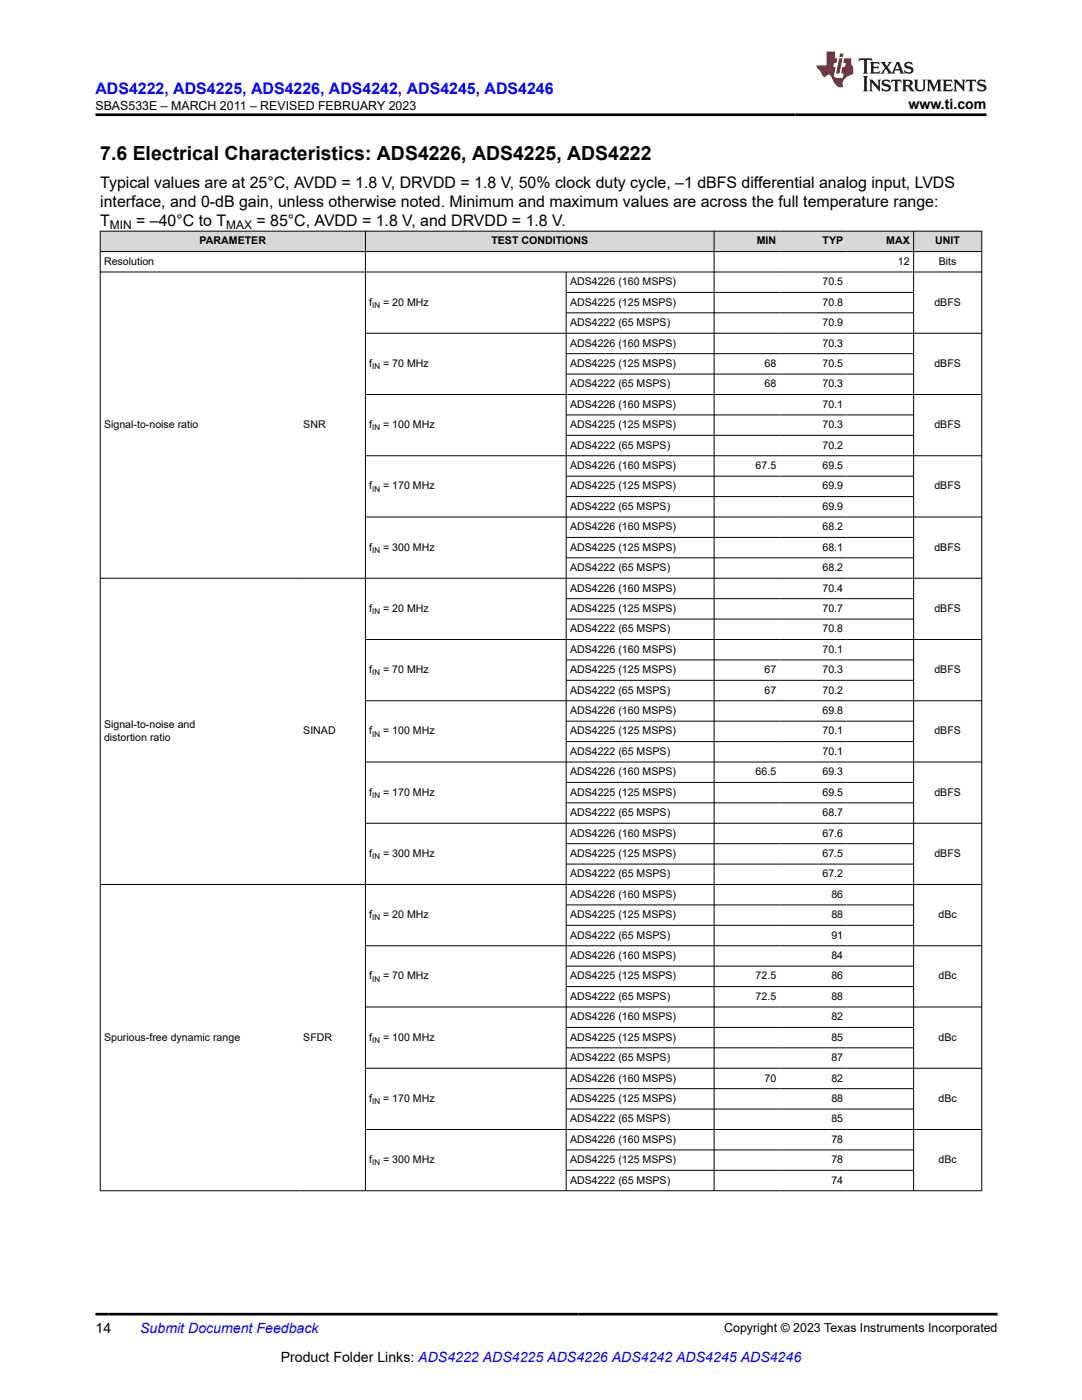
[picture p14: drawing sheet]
<svg xmlns="http://www.w3.org/2000/svg" width="216mm" height="279mm" viewBox="0 0 216 279" stroke-linecap="round" stroke-linejoin="round" font-family="sans-serif">
<defs><g id="words">
<text font-size="3.9" x="20" y="32">7.6 Electrical Characteristics: ADS4226, ADS4225, ADS4222</text>
<text font-size="3.2" fill="#00f" x="19" y="18.7">ADS4222, ADS4225, ADS4226, ADS4242, ADS4245, ADS4246</text>
<g font-size="3.2">
<text x="20" y="37.5">Typical values are at 25°C, AVDD = 1.8 V, DRVDD = 1.8 V, 50% clock duty cycle, –1 dBFS differential analog input, LVDS</text>
<text x="20" y="41.3">interface, and 0-dB gain, unless otherwise noted. Minimum and maximum values are across the full temperature range:</text>
<text x="20" y="45.1">T</text>
<text x="27.2" y="45.1">= –40°C to T</text>
<text x="51.2" y="45.1">= 85°C, AVDD = 1.8 V, and DRVDD = 1.8 V.</text>
</g>
<g font-size="2.8">
<text x="181.3" y="21.8">www.ti.com</text>
<text x="19" y="266.1">14</text>
<text x="56" y="271.7">Product Folder Links: ADS4222 ADS4225 ADS4226 ADS4242 ADS4245 ADS4246</text>
</g>
<text font-size="2.8" fill="#00f" x="28" y="266.1">Submit Document Feedback</text>
<g font-size="2.5">
<text x="19" y="21.9">SBAS533E – MARCH 2011 – REVISED FEBRUARY 2023</text>
<text x="144.5" y="265.8">Copyright © 2023 Texas Instruments Incorporated</text>
</g>
<g font-size="2.4">
<text x="21.9" y="45.7">MIN</text>
<text x="45.1" y="45.7">MAX</text>
</g>
<g font-size="2.1">
<text x="20.8" y="52.9">Resolution</text>
<text x="39.8" y="48.8">PARAMETER</text>
<text x="98.1" y="48.8">TEST CONDITIONS</text>
<text x="151" y="48.8">MIN</text>
<text x="164.1" y="48.8">TYP</text>
<text x="176.8" y="48.8">MAX</text>
<text x="179.2" y="52.9">12</text>
<text x="186.6" y="48.8">UNIT</text>
<text x="187.3" y="52.9">Bits</text>
<text x="113.7" y="56.9">ADS4226 (160 MSPS)</text>
<text x="164.1" y="56.9">70.5</text>
<text x="73.7" y="61">f</text>
<text x="76.4" y="61">= 20 MHz</text>
<text x="113.7" y="61">ADS4225 (125 MSPS)</text>
<text x="113.7" y="65.1">ADS4222 (65 MSPS)</text>
<text x="164.1" y="61">70.8</text>
<text x="164.1" y="65.1">70.9</text>
<text x="186.5" y="61">dBFS</text>
<text x="113.7" y="69.2">ADS4226 (160 MSPS)</text>
<text x="164.1" y="69.2">70.3</text>
<text x="73.7" y="73.2">f</text>
<text x="76.4" y="73.2">= 70 MHz</text>
<text x="113.7" y="73.2">ADS4225 (125 MSPS)</text>
<text x="113.7" y="77.3">ADS4222 (65 MSPS)</text>
<text x="152.5" y="73.2">68</text>
<text x="152.5" y="77.3">68</text>
<text x="164.1" y="73.2">70.5</text>
<text x="164.1" y="77.3">70.3</text>
<text x="186.5" y="73.2">dBFS</text>
<text x="113.7" y="81.4">ADS4226 (160 MSPS)</text>
<text x="164.1" y="81.4">70.1</text>
<text x="20.8" y="85.5">Signal-to-noise ratio</text>
<text x="60.5" y="85.5">SNR</text>
<text x="73.7" y="85.5">f</text>
<text x="76.4" y="85.5">= 100 MHz</text>
<text x="113.7" y="85.5">ADS4225 (125 MSPS)</text>
<text x="113.7" y="89.5">ADS4222 (65 MSPS)</text>
<text x="164.1" y="85.5">70.3</text>
<text x="164.1" y="89.5">70.2</text>
<text x="186.5" y="85.5">dBFS</text>
<text x="113.7" y="93.6">ADS4226 (160 MSPS)</text>
<text x="150.8" y="93.6">67.5</text>
<text x="164.1" y="93.6">69.5</text>
<text x="73.7" y="97.7">f</text>
<text x="76.4" y="97.7">= 170 MHz</text>
<text x="113.7" y="97.7">ADS4225 (125 MSPS)</text>
<text x="113.7" y="101.8">ADS4222 (65 MSPS)</text>
<text x="164.1" y="97.7">69.9</text>
<text x="164.1" y="101.8">69.9</text>
<text x="186.5" y="97.7">dBFS</text>
<text x="113.7" y="105.8">ADS4226 (160 MSPS)</text>
<text x="164.1" y="105.8">68.2</text>
<text x="73.7" y="109.9">f</text>
<text x="76.4" y="109.9">= 300 MHz</text>
<text x="113.7" y="109.9">ADS4225 (125 MSPS)</text>
<text x="113.7" y="114">ADS4222 (65 MSPS)</text>
<text x="164.1" y="109.9">68.1</text>
<text x="164.1" y="114">68.2</text>
<text x="186.5" y="109.9">dBFS</text>
<text x="113.7" y="118">ADS4226 (160 MSPS)</text>
<text x="164.1" y="118">70.4</text>
<text x="73.7" y="122.1">f</text>
<text x="76.4" y="122.1">= 20 MHz</text>
<text x="113.7" y="122.1">ADS4225 (125 MSPS)</text>
<text x="164.1" y="122.1">70.7</text>
<text x="186.5" y="122.1">dBFS</text>
<text x="113.7" y="126.2">ADS4222 (65 MSPS)</text>
<text x="113.7" y="130.3">ADS4226 (160 MSPS)</text>
<text x="164.1" y="126.2">70.8</text>
<text x="164.1" y="130.3">70.1</text>
<text x="73.7" y="134.3">f</text>
<text x="76.4" y="134.3">= 70 MHz</text>
<text x="113.7" y="134.3">ADS4225 (125 MSPS)</text>
<text x="152.5" y="134.3">67</text>
<text x="164.1" y="134.3">70.3</text>
<text x="186.5" y="134.3">dBFS</text>
<text x="113.7" y="138.4">ADS4222 (65 MSPS)</text>
<text x="113.7" y="142.5">ADS4226 (160 MSPS)</text>
<text x="152.5" y="138.4">67</text>
<text x="164.1" y="138.4">70.2</text>
<text x="164.1" y="142.5">69.8</text>
<text x="20.8" y="145.3">Signal-to-noise and</text>
<text x="20.8" y="147.8">distortion ratio</text>
<text x="60.5" y="146.6">SINAD</text>
<text x="73.7" y="146.6">f</text>
<text x="76.4" y="146.6">= 100 MHz</text>
<text x="113.7" y="146.6">ADS4225 (125 MSPS)</text>
<text x="164.1" y="146.6">70.1</text>
<text x="186.5" y="146.6">dBFS</text>
<text x="113.7" y="150.6">ADS4222 (65 MSPS)</text>
<text x="113.7" y="154.7">ADS4226 (160 MSPS)</text>
<text x="150.8" y="154.7">66.5</text>
<text x="164.1" y="150.6">70.1</text>
<text x="164.1" y="154.7">69.3</text>
<text x="73.7" y="158.8">f</text>
<text x="76.4" y="158.8">= 170 MHz</text>
<text x="113.7" y="158.8">ADS4225 (125 MSPS)</text>
<text x="164.1" y="158.8">69.5</text>
<text x="186.5" y="158.8">dBFS</text>
<text x="113.7" y="162.9">ADS4222 (65 MSPS)</text>
<text x="113.7" y="166.9">ADS4226 (160 MSPS)</text>
<text x="164.1" y="162.9">68.7</text>
<text x="164.1" y="166.9">67.6</text>
<text x="73.7" y="171">f</text>
<text x="76.4" y="171">= 300 MHz</text>
<text x="113.7" y="171">ADS4225 (125 MSPS)</text>
<text x="164.1" y="171">67.5</text>
<text x="186.5" y="171">dBFS</text>
<text x="113.7" y="175.1">ADS4222 (65 MSPS)</text>
<text x="113.7" y="179.2">ADS4226 (160 MSPS)</text>
<text x="164.1" y="175.1">67.2</text>
<text x="165.9" y="179.2">86</text>
<text x="73.7" y="183.2">f</text>
<text x="76.4" y="183.2">= 20 MHz</text>
<text x="113.7" y="183.2">ADS4225 (125 MSPS)</text>
<text x="165.9" y="183.2">88</text>
<text x="187.3" y="183.2">dBc</text>
<text x="113.7" y="187.3">ADS4222 (65 MSPS)</text>
<text x="113.7" y="191.4">ADS4226 (160 MSPS)</text>
<text x="165.9" y="187.3">91</text>
<text x="165.9" y="191.4">84</text>
<text x="73.7" y="195.5">f</text>
<text x="76.4" y="195.5">= 70 MHz</text>
<text x="113.7" y="195.5">ADS4225 (125 MSPS)</text>
<text x="150.8" y="195.5">72.5</text>
<text x="165.9" y="195.5">86</text>
<text x="187.3" y="195.5">dBc</text>
<text x="113.7" y="199.5">ADS4222 (65 MSPS)</text>
<text x="113.7" y="203.6">ADS4226 (160 MSPS)</text>
<text x="150.8" y="199.5">72.5</text>
<text x="165.9" y="199.5">88</text>
<text x="165.9" y="203.6">82</text>
<text x="20.8" y="207.7">Spurious-free dynamic range</text>
<text x="60.5" y="207.7">SFDR</text>
<text x="73.7" y="207.7">f</text>
<text x="76.4" y="207.7">= 100 MHz</text>
<text x="113.7" y="207.7">ADS4225 (125 MSPS)</text>
<text x="165.9" y="207.7">85</text>
<text x="187.3" y="207.7">dBc</text>
<text x="113.7" y="211.8">ADS4222 (65 MSPS)</text>
<text x="113.7" y="215.8">ADS4226 (160 MSPS)</text>
<text x="152.5" y="215.8">70</text>
<text x="165.9" y="211.8">87</text>
<text x="165.9" y="215.8">82</text>
<text x="73.7" y="219.9">f</text>
<text x="76.4" y="219.9">= 170 MHz</text>
<text x="113.7" y="219.9">ADS4225 (125 MSPS)</text>
<text x="165.9" y="219.9">88</text>
<text x="187.3" y="219.9">dBc</text>
<text x="113.7" y="224">ADS4222 (65 MSPS)</text>
<text x="165.9" y="224">85</text>
<text x="73.7" y="232.1">f</text>
<text x="76.4" y="232.1">= 300 MHz</text>
<text x="113.7" y="228.1">ADS4226 (160 MSPS)</text>
<text x="113.7" y="232.1">ADS4225 (125 MSPS)</text>
<text x="165.9" y="228.1">78</text>
<text x="165.9" y="232.1">78</text>
<text x="187.3" y="232.1">dBc</text>
<text x="113.7" y="236.2">ADS4222 (65 MSPS)</text>
<text x="165.9" y="236.2">74</text>
</g>
<g font-size="1.6">
<text x="74.3" y="61.4">IN</text>
<text x="74.3" y="73.7">IN</text>
<text x="74.3" y="85.9">IN</text>
<text x="74.3" y="98.1">IN</text>
<text x="74.3" y="110.3">IN</text>
<text x="74.3" y="122.5">IN</text>
<text x="74.3" y="134.8">IN</text>
<text x="74.3" y="147">IN</text>
<text x="74.3" y="159.2">IN</text>
<text x="74.3" y="171.4">IN</text>
<text x="74.3" y="183.7">IN</text>
<text x="74.3" y="195.9">IN</text>
<text x="74.3" y="208.1">IN</text>
<text x="74.3" y="220.3">IN</text>
<text x="74.3" y="232.6">IN</text>
</g>
</g></defs>
<g fill="#d8d8d8">
<path d="M20 46.1h175.9v4.1h-175.9z" fill-rule="evenodd"/>
<path d="M20.1 46.2h52.8v3.9h-52.8z" fill-rule="evenodd"/>
<path d="M73 46.2h69.4v3.9h-69.4z" fill-rule="evenodd"/>
<path d="M142.6 46.2h13v3.9h-13z" fill-rule="evenodd"/>
<path d="M155.6 46.2h13.4v3.9h-13.4z" fill-rule="evenodd"/>
<path d="M169 46.2h13.2v3.9h-13.2z" fill-rule="evenodd"/>
<path d="M182.4 46.2h13.4v3.9h-13.4z" fill-rule="evenodd"/>
</g>
<g fill="none" stroke="#000" stroke-width=".2">
<path d="M19.9 46.1h176.1M19.9 50.2h176.1M19.9 54.3h176.1M20 46.1v191.6M72.9 46.1v191.6M113 54.3v183.4M113 58.4h69.4M142.5 46.1v191.6M182.3 46.1v191.6M195.9 46.1v191.6M72.9 66.5h123.1M72.9 78.7h123.1"/>
<path d="M113 62.4h69.4M113 70.6h69.4M113 74.7h69.4M72.9 91h123.1M113 82.8h69.4M113 86.9h69.4M113 95h69.4M113 99.1h69.4M19.9 115.4h176.1M72.9 103.2h123.1M113 107.3h69.4M113 111.3h69.4"/>
<path d="M113 119.5h69.4M72.9 127.6h123.1M72.9 139.8h123.1M113 123.6h69.4M113 131.7h69.4M113 135.8h69.4M72.9 152.1h123.1M113 143.9h69.4M113 148h69.4M113 156.1h69.4M19.9 176.5h176.1M72.9 164.3h123.1"/>
<path d="M113 160.2h69.4M113 168.4h69.4M113 172.4h69.4M72.9 188.7h123.1M113 180.6h69.4M113 184.7h69.4M113 192.8h69.4M113 196.9h69.4M72.9 201h123.1M72.9 213.2h123.1M113 205h69.4M113 209.1h69.4"/>
<path d="M113 217.3h69.4M72.9 225.4h123.1M113 221.3h69.4M113 229.5h69.4M113 233.6h69.4M196 237.6h-176.1"/>
</g>
<path d="M171.5 11.6l-.2 .6 .5-.2h.6v.1v2.2l-.2 .4h1l-.2-.4v-2.2v-.1h.5l.5 .2-.1-.6zM173.6 12.4l.2 .3v1.6l-.2 .4h1.9l.1-.6a1.08 1.08 0 0 1-1.3 .2v-.7h.6l.4 .2v-.7l-.4 .2h-.6v-.5l.2-.2a1 1 0 0 1 1 .3l-.1-.5zM175.7 12.4l.9 1.1-1 1.2h.9l-.2-.2 .5-.8 .4 .8-.2 .2h1.6l-.2-.2 .2-.5h.9l.1 .5-.1 .2h.9l-.2-.4-.8-1.9h-.5l-.9 2.1-.9-1.1 .9-1h-.8l.2 .2-.4 .6-.4-.6 .2-.2zM179 12.8l.4 1h-.7zM180.7 12.5a.65 .65 0 0 0-.2 .7 .65 .65 0 0 0 .6 .5l.6 .1 .1 .3a.79 .79 0 0 1-.7 .4 .79 .79 0 0 1-.7-.5l.1 .7 .2-.1a.93 .93 0 0 0 1.1 0 .93 .93 0 0 0 .4-.9 1.46 1.46 0 0 0-1.2-.6l-.1-.3a1.09 1.09 0 0 1 1.2 .2l-.2-.6-.1 .1-.5-.2zM172.2 15.2l.2 .4v2.2l-.2 .4h1l-.2-.4v-2.2l.2-.4zM173.4 15.9l.2 .4v1.5l-.2 .4h.8l-.3-.4 .1-1.3 1.6 1.8v-2l.2-.4h-.7l.1 .2 .1 1.1-1.2-1.3zM176.2 16a.65 .65 0 0 0-.2 .8 .65 .65 0 0 0 .6 .4l.6 .2 .1 .2a.79 .79 0 0 1-.7 .4 .79 .79 0 0 1-.7-.5l.1 .7 .2-.1a.93 .93 0 0 0 1.1 .1 .93 .93 0 0 0 .4-1 1.46 1.46 0 0 0-1.2-.5l-.1-.4a1.09 1.09 0 0 1 1.2 .2l-.1-.6-.2 .1-.5-.1zM177.9 15.9l-.1 .6a.63 .63 0 0 1 .8-.3v1.6l-.3 .4h1l-.2-.4v-1.6a.66 .66 0 0 1 .8 .3l-.1-.6zM180 15.9l.2 .4v1.5l-.2 .4h1l-.2-.2-.1-.7h.5l.1 .2a.79 .79 0 0 0 1.2 .6l-1-.9a.61 .61 0 0 0 .6-.6 .61 .61 0 0 0-.5-.7zM180.8 16.2h.1a.47 .47 0 0 1 .5 .1 .47 .47 0 0 1 .1 .5l-.1 .1-.7 .1zM182.3 15.9l.2 .2a2.27 2.27 0 0 0 .4 2 1.04 1.04 0 0 0 1.7-.7v-1.3l.2-.2h-.8l.2 .4v1.1a.6 .6 0 0 1-.6 .6 .6 .6 0 0 1-.6-.6v-1.1l.3-.4zM184.9 15.9l.2 .4v1.5l-.2 .4h.8l-.3-.4v-1.4l.9 1.9 .9-1.9v1.4l-.3 .4h1l-.2-.4v-1.5l.2-.4h-.8l-.7 1.5-.6-1.5zM188.1 15.9l.2 .4v1.5l-.2 .4h1.9l.1-.6a1.09 1.09 0 0 1-1.3 .2v-.7h.6l.4 .2v-.6l-.4 .2h-.6v-.6l.2-.1a1.01 1.01 0 0 1 1 .3l-.1-.6zM190.2 15.9l.3 .4v1.5l-.3 .4h.8l-.2-.4v-1.3l1.6 1.8v-2l.2-.4h-.7l.2 .2v1.1l-1.2-1.3zM192.8 15.9l-.1 .6a.63 .63 0 0 1 .8-.3v1.6l-.3 .4h1l-.2-.4v-1.6a.66 .66 0 0 1 .8 .3l-.1-.6zM195.2 16a.65 .65 0 0 0-.2 .8 .65 .65 0 0 0 .6 .4l.6 .2 .2 .2a.79 .79 0 0 1-.7 .4 .79 .79 0 0 1-.7-.5l.1 .7 .2-.1a.93 .93 0 0 0 1 .1 .93 .93 0 0 0 .5-1 1.46 1.46 0 0 0-1.3-.5v-.4a1.09 1.09 0 0 1 1.2 .2l-.2-.6-.2 .1-.5-.1z" fill="#231f20"/>
<path d="M164.9 10.3v2.7h-2l.1 .4 .8 1a.95 .95 0 0 0 1 .9 .59 .59 0 0 1 .5-.4 .59 .59 0 0 1 .5 .3l.4 .8a1.59 1.59 0 0 0 2.1 1.4 1.61 1.61 0 0 1 1-2.3l1-.3-.1-1.5a1.59 1.59 0 0 1-.3-1.7h-1.5l-.2 .9h.6l-.2 .9h-.5l-.2 .9v.3l.4 .1-.1 .9h-.7a.73 .73 0 0 1-1-.7l.3-1.5h-.5l.1-.9h.5l.2-.9h-.5v-1.3zM167.4 11.6l-.6 3.1h.7l.6-3.1zM167.6 10.7l-.1 .6h.7l.1-.6z" fill="#ed1c24"/>
<path d="M19 22.9h177.8M19 262.3h180" fill="none" stroke="#000" stroke-width=".53"/>
<use href="#words"/>
</svg>
